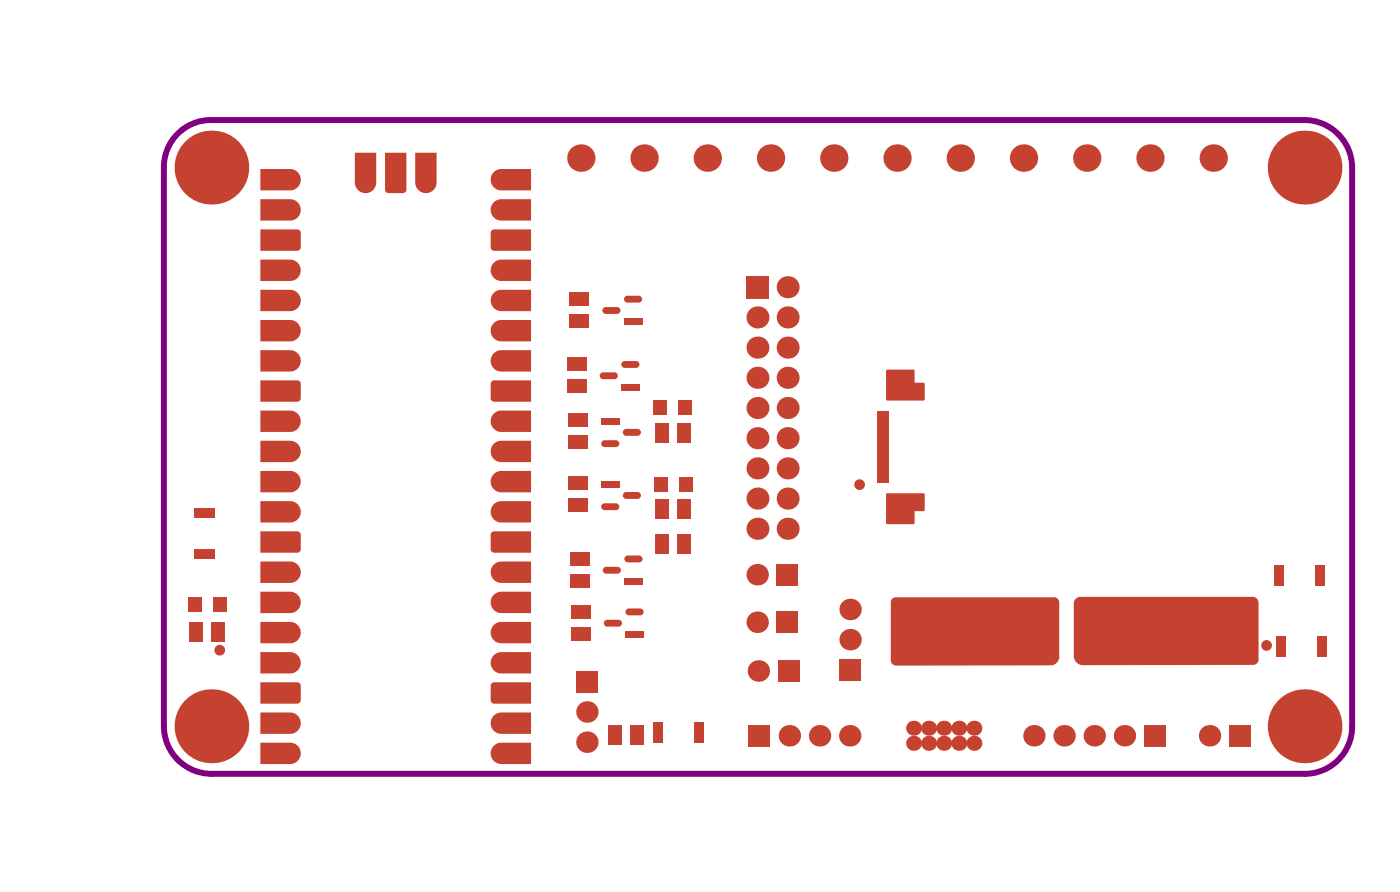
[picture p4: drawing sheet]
<svg xmlns="http://www.w3.org/2000/svg" width="392mm" height="250mm" viewBox="0 0 392 250" stroke-linecap="round" stroke-linejoin="round" font-family="sans-serif">
<path d="M49.3 38a13.1 13.1 0 0 1 9.8-4.4h306.4a13.4 13.4 0 0 1 13.4 13.4v156.4a13.3 13.3 0 0 1-13.3 13.3h-306.3a13.4 13.4 0 0 1-13.4-13.4v-156.5a13.1 13.1 0 0 1 3.4-8.8z" fill="none" stroke="#800080" stroke-width="1.7"/>
<g fill="#c64230">
<path d="M248.4 103.6h7.7l.2 3.6h2.5l.3 .2-.1 4.6-10.6 .1z"/>
<path d="M248.4 138.2l10.5-.1 .2 .4v4.4l-.3 .2h-2.5v3.3l-.2 .4h-7.6l-.2-.4z"/>
<path d="M249.8 167.9l.9-.7h44.6a1.43 1.43 0 0 1 1.5 1.5v15.2a2.39 2.39 0 0 1-2.4 2.4l-43.2 .1a1.5 1.5 0 0 1-1.6-1.6v-16.4z"/>
<path d="M301.2 167.9l.5-.5 .7-.3h48.6a1.62 1.62 0 0 1 1.7 1.7v15.8a1.47 1.47 0 0 1-1.6 1.6l-47.6 .1a2.59 2.59 0 0 1-2.6-2.7v-15z"/>
<path d="M99.4 42.8h6v8.3a3 3 0 0 1-3 3 3 3 0 0 1-3-3z"/>
<path d="M73 64.2l10.7 .1 .4 .3 .2 .6-.1 4.4-.4 .5-.5 .1h-10.3z"/>
<path d="M73 106.5l10.7 .1 .4 .3 .2 .5-.1 4.5-.4 .4-.5 .2h-10.3z"/>
<path d="M73 148.8l10.7 .1 .4 .3 .2 .5-.1 4.5-.4 .4-.5 .2h-10.3z"/>
<path d="M73 47.3h8.3a3 3 0 0 1 3 3 3 3 0 0 1-3 3h-8.3z"/>
<path d="M73 55.8h8.3a3 3 0 0 1 3 3 3 3 0 0 1-3 3h-8.3z"/>
<path d="M73 72.7h8.3a3 3 0 0 1 3 3 3 3 0 0 1-3 3h-8.3z"/>
<path d="M73 81.1h8.3a3 3 0 0 1 3 3 3 3 0 0 1-3 3h-8.3z"/>
<path d="M73 89.6h8.3a3 3 0 0 1 3 3 3 3 0 0 1-3 3h-8.3z"/>
<path d="M73 98h8.3a3 3 0 0 1 3 3 3 3 0 0 1-3 3h-8.3z"/>
<path d="M73 115h8.3a3 3 0 0 1 3 3 3 3 0 0 1-3 2.9h-8.3z"/>
<path d="M73 123.4h8.3a3 3 0 0 1 3 3 3 3 0 0 1-3 3h-8.3z"/>
<path d="M73 131.9h8.3a3 3 0 0 1 3 3 3 3 0 0 1-3 3h-8.3z"/>
<path d="M73 140.3h8.3a3 3 0 0 1 3 3 3 3 0 0 1-3 3h-8.3z"/>
<path d="M73 157.2h8.3a3 3 0 0 1 3 3 3 3 0 0 1-3 3h-8.3z"/>
<path d="M73 165.7h8.3a3 3 0 0 1 3 3 3 3 0 0 1-3 3h-8.3z"/>
<path d="M73 174.1h8.3a3 3 0 0 1 3 3 3 3 0 0 1-3 3h-8.3z"/>
<path d="M73 182.6h8.3a3 3 0 0 1 3 3 3 3 0 0 1-3 3h-8.3z"/>
<path d="M73 199.5h8.3a3 3 0 0 1 3 3 3 3 0 0 1-3 3h-8.3z"/>
<path d="M137.7 64.6l.7-.4h10.4v6l-10.8-.1-.5-.8v-4.1z"/>
<path d="M137.8 106.8l.6-.3h10.4v6l-10.8-.1-.5-.9v-4.1z"/>
<path d="M137.7 149.1l.7-.3h10.4v6l-10.8-.2-.5-.8v-4.1z"/>
<path d="M138.4 48.2l.9-.6 1-.3h8.5v6h-8.3a2.99 2.99 0 0 1-2.8-1.8 2.99 2.99 0 0 1 .7-3.3z"/>
<path d="M138.4 56.7l.9-.7 1-.2h8.5v6h-8.3a2.99 2.99 0 0 1-2.8-1.9 2.99 2.99 0 0 1 .7-3.2z"/>
<path d="M138.4 73.6l.9-.7 1-.2h8.5v6h-8.3a2.99 2.99 0 0 1-2.8-1.9 2.99 2.99 0 0 1 .7-3.2z"/>
<path d="M138.4 82l.9-.6 1-.3h8.5v6h-8.3a2.99 2.99 0 0 1-2.8-1.8 2.99 2.99 0 0 1 .7-3.3z"/>
<path d="M138.4 90.5l.9-.6 1-.3h8.5v6h-8.3a2.99 2.99 0 0 1-2.8-1.9 2.99 2.99 0 0 1 .7-3.2z"/>
<path d="M138.4 98.9l.9-.6 1-.2 8.5-.1v6h-8.3a2.99 2.99 0 0 1-2.8-1.8 2.99 2.99 0 0 1 .7-3.3z"/>
<path d="M138.4 115.8l.9-.6 1-.2h8.5v5.9h-8.3a2.99 2.99 0 0 1-2.8-1.8 2.99 2.99 0 0 1 .7-3.3z"/>
<path d="M138.4 124.3l.9-.6 1-.3h8.5v6h-8.3a2.99 2.99 0 0 1-2.8-1.8 2.99 2.99 0 0 1 .7-3.3z"/>
<path d="M138.4 132.7l.9-.6 1-.2h8.5v6h-8.3a2.99 2.99 0 0 1-2.8-1.9 2.99 2.99 0 0 1 .7-3.3z"/>
<path d="M138.4 141.2l.9-.6 1-.3h8.5v6h-8.3a2.99 2.99 0 0 1-2.8-1.8 2.99 2.99 0 0 1 .7-3.3z"/>
<path d="M138.4 158.1l.9-.6 1-.3h8.5v6h-8.3a2.99 2.99 0 0 1-2.8-1.8 2.99 2.99 0 0 1 .7-3.3z"/>
<path d="M138.4 166.6l.9-.7 1-.2h8.5v6h-8.3a2.99 2.99 0 0 1-2.8-1.9 2.99 2.99 0 0 1 .7-3.2z"/>
<path d="M138.4 175l.9-.6 1-.3h8.5v6h-8.3a2.99 2.99 0 0 1-2.8-1.8 2.99 2.99 0 0 1 .7-3.3z"/>
<path d="M138.4 183.5l.9-.7 1-.2h8.5v6h-8.3a2.99 2.99 0 0 1-2.8-1.9 2.99 2.99 0 0 1 .7-3.2z"/>
<path d="M138.4 200.4l.9-.6 1-.3h8.5v6h-8.3a2.99 2.99 0 0 1-2.8-1.9 2.99 2.99 0 0 1 .7-3.2z"/>
<path d="M107.9 42.8h6v10.3l-.2 .6-.4 .3-4.5 .1-.5-.2-.3-.4z"/>
<path d="M116.3 42.8h6v8.3a3 3 0 0 1-3 3 3 3 0 0 1-3-3z"/>
<path d="M73 191l10.7 .1 .4 .4 .2 .5-.1 4.4-.4 .5-.5 .1h-10.3z"/>
<path d="M137.7 191.4l.7-.4h10.4v6l-10.8-.1-.5-.8v-4.1z"/>
<path d="M73 208h8.3a3 3 0 0 1 3 2.9 3 3 0 0 1-3 3h-8.3z"/>
<path d="M138.4 208.8l.9-.6 1-.2h8.5v5.9h-8.3a2.99 2.99 0 0 1-2.8-1.8 2.99 2.99 0 0 1 .7-3.3z"/>
<path d="M168.8 86.9h1v1a.96 .96 0 0 1-1-1z"/>
<path d="M172.9 86.9h1a.96 .96 0 0 1-1 1z"/>
<path d="M172.9 86a.96 .96 0 0 1 1 .9h-1z"/>
<path d="M169.1 86.3l.7-.3v.9h-1z"/>
<path d="M174.9 83.8h.9v.9a.96 .96 0 0 1-.9-.9z"/>
<path d="M179 83.8h.9a.96 .96 0 0 1-.9 .9z"/>
<path d="M179 82.8a.96 .96 0 0 1 .9 1h-.9z"/>
<path d="M175.1 83.1l.7-.3v1h-.9z"/>
<path d="M178.6 120.1a.96 .96 0 0 1 1 1h-1z"/>
<path d="M174.8 120.4l.7-.3v1h-1z"/>
<path d="M174.5 121.1h1v.9a.96 .96 0 0 1-1-.9z"/>
<path d="M178.6 121.1h1a.96 .96 0 0 1-1 .9z"/>
<path d="M172.6 123.3a.96 .96 0 0 1 .9 .9h-.9z"/>
<path d="M168.7 123.5l.7-.2v.9h-.9z"/>
<path d="M168.5 124.2h.9v1a.96 .96 0 0 1-.9-1z"/>
<path d="M172.6 124.2h.9a.96 .96 0 0 1-.9 1z"/>
<path d="M168 105.2h1v1a.96 .96 0 0 1-1-1z"/>
<path d="M172.2 105.2h.9a.96 .96 0 0 1-.9 1z"/>
<path d="M172.2 104.3a.96 .96 0 0 1 .9 .9h-.9z"/>
<path d="M168.3 104.5l.7-.2v.9h-1z"/>
<path d="M174.1 102.1h1v.9a.96 .96 0 0 1-1-.9z"/>
<path d="M178.2 102.1h1a.96 .96 0 0 1-1 .9z"/>
<path d="M178.2 101.1a.96 .96 0 0 1 1 1h-1z"/>
<path d="M174.4 101.4l.7-.3v1h-1z"/>
<path d="M169.2 174.5h1v1a.96 .96 0 0 1-1-1z"/>
<path d="M173.3 174.5h1a.96 .96 0 0 1-1 1z"/>
<path d="M173.3 173.5a.96 .96 0 0 1 1 1h-1z"/>
<path d="M169.5 173.8l.7-.3v1h-1z"/>
<path d="M175.3 171.3h.9v1a.96 .96 0 0 1-.9-1z"/>
<path d="M179.4 171.3h.9a.96 .96 0 0 1-.9 1z"/>
<path d="M179.4 170.4a.96 .96 0 0 1 .9 .9h-.9z"/>
<path d="M175.6 170.7l.6-.3v.9h-.9z"/>
<path d="M168.9 159.7h1v.9a.96 .96 0 0 1-1-.9z"/>
<path d="M173 159.7h1a.96 .96 0 0 1-1 .9z"/>
<path d="M173 158.7a.96 .96 0 0 1 1 1h-1z"/>
<path d="M169.2 159l.7-.3v1h-1z"/>
<path d="M175 156.5h.9v1a.96 .96 0 0 1-.9-1z"/>
<path d="M179.1 156.5h.9a.96 .96 0 0 1-.9 1z"/>
<path d="M179.1 155.5a.96 .96 0 0 1 .9 1h-.9z"/>
<path d="M175.3 155.8l.6-.3v1h-.9z"/>
<path d="M178.6 137.8a.96 .96 0 0 1 1 .9h-1z"/>
<path d="M174.8 138l.7-.2v.9h-1z"/>
<path d="M174.5 138.7h1v1a.96 .96 0 0 1-1-1z"/>
<path d="M178.6 138.7h1a.96 .96 0 0 1-1 1z"/>
<path d="M172.6 140.9a.96 .96 0 0 1 .9 1h-.9z"/>
<path d="M168.7 141.2l.7-.3v1h-.9z"/>
<path d="M168.5 141.9h.9v1a.96 .96 0 0 1-.9-1z"/>
<path d="M172.6 141.9h.9a.96 .96 0 0 1-.9 1z"/>
<circle cx="354.9" cy="180.7" r="1.5"/>
<circle cx="61.6" cy="182.1" r="1.5"/>
<circle cx="240.9" cy="135.7" r="1.5"/>
<circle cx="59.2" cy="203.4" r="10.3"/>
<circle cx="164.5" cy="199.4" r="3"/>
<circle cx="164.5" cy="207.8" r="3"/>
<circle cx="212.2" cy="160.9" r="3"/>
<circle cx="212.2" cy="174.2" r="3"/>
<circle cx="212.3" cy="148.1" r="3.1"/>
<circle cx="212.5" cy="187.9" r="3"/>
<circle cx="220.7" cy="148.1" r="3.1"/>
<circle cx="221.2" cy="206" r="3"/>
<circle cx="59.2" cy="46.9" r="10.3"/>
<circle cx="162.8" cy="44.3" r="3.8"/>
<circle cx="212.3" cy="139.6" r="3.1"/>
<circle cx="220.7" cy="139.6" r="3.1"/>
<circle cx="212.3" cy="131.1" r="3.1"/>
<circle cx="220.7" cy="131.1" r="3.1"/>
<circle cx="212.3" cy="122.7" r="3.1"/>
<circle cx="220.7" cy="122.7" r="3.1"/>
<circle cx="212.3" cy="114.2" r="3.1"/>
<circle cx="220.7" cy="114.2" r="3.1"/>
<circle cx="212.3" cy="105.8" r="3.1"/>
<circle cx="220.7" cy="105.8" r="3.1"/>
<circle cx="212.3" cy="97.3" r="3.1"/>
<circle cx="220.7" cy="97.3" r="3.1"/>
<circle cx="212.3" cy="88.9" r="3.1"/>
<circle cx="220.7" cy="88.9" r="3.1"/>
<circle cx="220.7" cy="80.4" r="3.1"/>
<circle cx="180.5" cy="44.3" r="3.8"/>
<circle cx="198.2" cy="44.3" r="3.8"/>
<circle cx="215.9" cy="44.3" r="3.8"/>
<circle cx="229.6" cy="206" r="3"/>
<circle cx="238.1" cy="206" r="3"/>
<circle cx="238.2" cy="179.1" r="3"/>
<circle cx="238.2" cy="170.7" r="3"/>
<circle cx="256" cy="208.1" r="2.09"/>
<circle cx="256" cy="203.9" r="2.09"/>
<circle cx="260.2" cy="208.1" r="2.09"/>
<circle cx="260.2" cy="203.9" r="2.09"/>
<circle cx="264.4" cy="208.1" r="2.09"/>
<circle cx="264.4" cy="203.9" r="2.09"/>
<circle cx="268.7" cy="208.1" r="2.09"/>
<circle cx="268.7" cy="203.9" r="2.09"/>
<circle cx="272.9" cy="208.1" r="2.09"/>
<circle cx="272.9" cy="203.9" r="2.09"/>
<circle cx="289.7" cy="206" r="3"/>
<circle cx="298.2" cy="206" r="3"/>
<circle cx="306.6" cy="206" r="3"/>
<circle cx="315.1" cy="206" r="3"/>
<circle cx="338.9" cy="206" r="3"/>
<circle cx="365.6" cy="203.4" r="10.3"/>
<circle cx="233.6" cy="44.3" r="3.8"/>
<circle cx="365.6" cy="46.9" r="10.3"/>
<circle cx="251.4" cy="44.3" r="3.8"/>
<circle cx="286.8" cy="44.3" r="3.8"/>
<circle cx="322.2" cy="44.3" r="3.8"/>
<circle cx="269.1" cy="44.3" r="3.8"/>
<circle cx="340" cy="44.3" r="3.8"/>
<circle cx="304.5" cy="44.3" r="3.8"/>
</g>
<g fill="#c64230">
<path d="M161.5 187.9h6v6h-6z" fill-rule="evenodd"/>
<path d="M209.7 203h6v6h-6z" fill-rule="evenodd"/>
<path d="M217.6 157.9h6v6h-6z" fill-rule="evenodd"/>
<path d="M217.6 171.2h6v6h-6z" fill-rule="evenodd"/>
<path d="M218 184.9h6v6h-6z" fill-rule="evenodd"/>
<path d="M209.2 77.3h6.1v6.2h-6.1z" fill-rule="evenodd"/>
<path d="M235.2 184.6h6v6h-6z" fill-rule="evenodd"/>
<path d="M320.5 203h6v6h-6z" fill-rule="evenodd"/>
<path d="M344.4 203h6v6h-6z" fill-rule="evenodd"/>
<path d="M159 100h5.3v3.9h-5.3z" fill-rule="evenodd"/>
<path d="M159 106.2h5.3v3.8h-5.3z" fill-rule="evenodd"/>
<path d="M159.7 81.8h5.3v3.8h-5.3z" fill-rule="evenodd"/>
<path d="M159.7 88h5.3v3.8h-5.3z" fill-rule="evenodd"/>
<path d="M159.8 160.8h5.4v3.9h-5.4z" fill-rule="evenodd"/>
<path d="M159.8 154.7h5.4v3.8h-5.4z" fill-rule="evenodd"/>
<path d="M160.1 175.6h5.4v3.8h-5.4z" fill-rule="evenodd"/>
<path d="M160.1 169.4h5.4v3.9h-5.4z" fill-rule="evenodd"/>
<path d="M170.3 203.1h3.8v5.3h-3.8z" fill-rule="evenodd"/>
<path d="M176.4 203.1h3.9v5.3h-3.9z" fill-rule="evenodd"/>
<path d="M183.6 149.7h3.8v5.3h-3.8z" fill-rule="evenodd"/>
<path d="M189.8 149.7h3.8v5.3h-3.8z" fill-rule="evenodd"/>
<path d="M159.4 139.6h5.3v3.9h-5.3z" fill-rule="evenodd"/>
<path d="M159.4 133.5h5.3v3.8h-5.3z" fill-rule="evenodd"/>
<path d="M183.6 139.9h3.8v5.4h-3.8z" fill-rule="evenodd"/>
<path d="M189.8 139.9h3.8v5.4h-3.8z" fill-rule="evenodd"/>
<path d="M159.4 121.9h5.3v3.8h-5.3z" fill-rule="evenodd"/>
<path d="M159.4 115.7h5.3v3.9h-5.3z" fill-rule="evenodd"/>
<path d="M183.5 118.5h3.9v5.3h-3.9z" fill-rule="evenodd"/>
<path d="M189.7 118.5h3.8v5.3h-3.8z" fill-rule="evenodd"/>
<path d="M59.1 174.4h3.8v5.3h-3.8z" fill-rule="evenodd"/>
<path d="M52.9 174.4h3.8v5.3h-3.8z" fill-rule="evenodd"/>
<path d="M168.8 86.9l1-.9h3.1l1 .9-1 1h-3.1z" fill-rule="evenodd"/>
<path d="M174.9 83.8l.9-1h3.2l.9 1-.9 .9h-3.2z" fill-rule="evenodd"/>
<path d="M174.9 89.1h5v2h-5z" fill-rule="evenodd"/>
<path d="M245.6 121.8h3.4v1.7h-3.4z" fill-rule="evenodd"/>
<path d="M245.6 126.8h3.4v1.7h-3.4z" fill-rule="evenodd"/>
<path d="M250.8 140.2h4v4h-4z" fill-rule="evenodd"/>
<path d="M250.8 106h4v4.1h-4z" fill-rule="evenodd"/>
<path d="M245.6 115.2h3.4v1.6h-3.4z" fill-rule="evenodd"/>
<path d="M245.6 123.5h3.4v1.6h-3.4z" fill-rule="evenodd"/>
<path d="M245.6 130.1h3.4v1.7h-3.4z" fill-rule="evenodd"/>
<path d="M245.6 133.5h3.4v1.6h-3.4z" fill-rule="evenodd"/>
<path d="M245.6 131.8h3.4v1.7h-3.4z" fill-rule="evenodd"/>
<path d="M245.6 118.5h3.4v1.7h-3.4z" fill-rule="evenodd"/>
<path d="M245.6 116.8h3.4v1.7h-3.4z" fill-rule="evenodd"/>
<path d="M245.6 125.1h3.4v1.7h-3.4z" fill-rule="evenodd"/>
<path d="M245.6 128.5h3.4v1.6h-3.4z" fill-rule="evenodd"/>
<path d="M245.6 120.1h3.4v1.7h-3.4z" fill-rule="evenodd"/>
<path d="M368.5 158.3h2.6v5.7h-2.6z" fill-rule="evenodd"/>
<path d="M357.2 158.3h2.6v5.7h-2.6z" fill-rule="evenodd"/>
<path d="M357.7 178.1h2.6v5.6h-2.6z" fill-rule="evenodd"/>
<path d="M369 178.1h2.6v5.6h-2.6z" fill-rule="evenodd"/>
<path d="M174.5 121.1l1-1h3.1l1 1-1 .9h-3.1z" fill-rule="evenodd"/>
<path d="M168.5 124.2l.9-.9h3.2l.9 .9-.9 1h-3.2z" fill-rule="evenodd"/>
<path d="M168.5 116.9h5v2h-5z" fill-rule="evenodd"/>
<path d="M183.2 112.2h3.6v4h-3.6z" fill-rule="evenodd"/>
<path d="M190.2 112.2h3.6v4h-3.6z" fill-rule="evenodd"/>
<path d="M59.8 167.2h3.7v4h-3.7z" fill-rule="evenodd"/>
<path d="M52.8 167.2h3.7v4h-3.7z" fill-rule="evenodd"/>
<path d="M168 105.2l1-.9h3.2l.9 .9-.9 1h-3.2z" fill-rule="evenodd"/>
<path d="M174.1 102.1l1-1h3.1l1 1-1 .9h-3.1z" fill-rule="evenodd"/>
<path d="M174.1 107.4h5.1v1.9h-5.1z" fill-rule="evenodd"/>
<path d="M169.2 174.5l1-1h3.1l1 1-1 1h-3.1z" fill-rule="evenodd"/>
<path d="M175.3 171.3l.9-.9h3.2l.9 .9-.9 1h-3.2z" fill-rule="evenodd"/>
<path d="M175.3 176.7h5v1.9h-5z" fill-rule="evenodd"/>
<path d="M169.9 158.7h3.1l1 1-1 .9h-3.1l-1-.9z" fill-rule="evenodd"/>
<path d="M175.9 155.5h3.2l.9 1-.9 1h-3.2l-.9-1z" fill-rule="evenodd"/>
<path d="M175 161.9h5v1.9h-5z" fill-rule="evenodd"/>
<path d="M174.5 138.7l1-.9h3.1l1 .9-1 1h-3.1z" fill-rule="evenodd"/>
<path d="M168.5 141.9l.9-1h3.2l.9 1-.9 1h-3.2z" fill-rule="evenodd"/>
<path d="M168.5 134.6h5v1.9h-5z" fill-rule="evenodd"/>
<path d="M190.3 133.6h3.6v4h-3.6z" fill-rule="evenodd"/>
<path d="M183.3 133.6h3.6v4h-3.6z" fill-rule="evenodd"/>
<path d="M194.4 202.4h2.7v5.6h-2.7z" fill-rule="evenodd"/>
<path d="M183.1 202.4h2.7v5.6h-2.7z" fill-rule="evenodd"/>
<path d="M54.5 142.4h5.7v2.7h-5.7z" fill-rule="evenodd"/>
<path d="M54.5 153.8h5.7v2.6h-5.7z" fill-rule="evenodd"/>
</g>
</svg>
